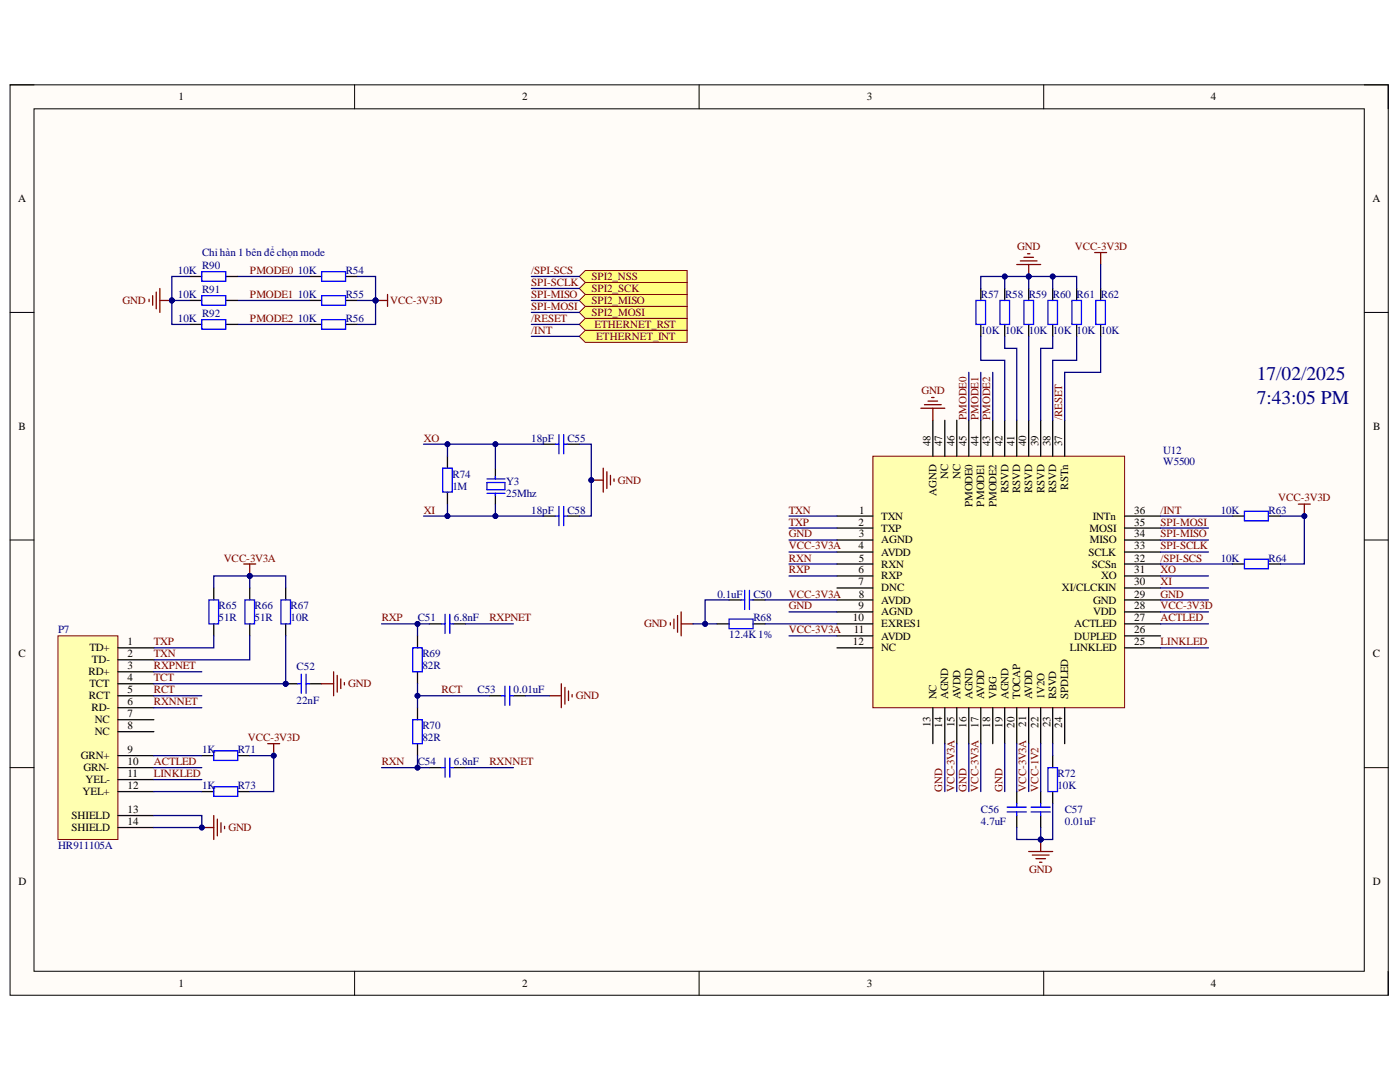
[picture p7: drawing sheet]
<svg xmlns="http://www.w3.org/2000/svg" width="279mm" height="216mm" viewBox="0 0 279 216" stroke-linecap="round" stroke-linejoin="round" font-family="sans-serif">
<defs><g id="words">
<g font-size="3.9" fill="#000080">
<text x="250.8" y="75.8">17/02/2025</text>
<text x="250.8" y="80.6">7:43:05 PM</text>
</g>
<g font-size="2.2">
<text x="35.6" y="20">1</text>
<text x="104.2" y="20">2</text>
<text x="173" y="20">3</text>
<text x="241.7" y="20">4</text>
<text x="3.6" y="40.3">A</text>
<text x="273.9" y="40.3">A</text>
<text x="3.7" y="85.8">B</text>
<text x="185.7" y="89.1" transform="rotate(-90 185.7 89.1)">48</text>
<text x="188.1" y="89.1" transform="rotate(-90 188.1 89.1)">47</text>
<text x="190.5" y="89.1" transform="rotate(-90 190.5 89.1)">46</text>
<text x="192.9" y="89.1" transform="rotate(-90 192.9 89.1)">45</text>
<text x="195.2" y="89.1" transform="rotate(-90 195.2 89.1)">44</text>
<text x="197.6" y="89.1" transform="rotate(-90 197.6 89.1)">43</text>
<text x="200.1" y="89.1" transform="rotate(-90 200.1 89.1)">42</text>
<text x="202.4" y="89.1" transform="rotate(-90 202.4 89.1)">41</text>
<text x="204.8" y="89.1" transform="rotate(-90 204.8 89.1)">40</text>
<text x="207.3" y="89.1" transform="rotate(-90 207.3 89.1)">39</text>
<text x="209.6" y="89.1" transform="rotate(-90 209.6 89.1)">38</text>
<text x="212" y="89.1" transform="rotate(-90 212 89.1)">37</text>
<text x="274.1" y="85.8">B</text>
<text x="189.2" y="95.6" transform="rotate(-90 189.2 95.6)">NC</text>
<text x="191.7" y="95.6" transform="rotate(-90 191.7 95.6)">NC</text>
<text x="186.9" y="98.9" transform="rotate(-90 186.9 98.9)">AGND</text>
<text x="194.1" y="101.2" transform="rotate(-90 194.1 101.2)">PMODE0</text>
<text x="196.4" y="101.1" transform="rotate(-90 196.4 101.1)">PMODE1</text>
<text x="198.9" y="101.2" transform="rotate(-90 198.9 101.2)">PMODE2</text>
<text x="201.3" y="98.4" transform="rotate(-90 201.3 98.4)">RSVD</text>
<text x="203.6" y="98.4" transform="rotate(-90 203.6 98.4)">RSVD</text>
<text x="206" y="98.4" transform="rotate(-90 206 98.4)">RSVD</text>
<text x="208.4" y="98.4" transform="rotate(-90 208.4 98.4)">RSVD</text>
<text x="210.8" y="98.4" transform="rotate(-90 210.8 98.4)">RSVD</text>
<text x="213.2" y="97.7" transform="rotate(-90 213.2 97.7)">RSTn</text>
<text x="171.3" y="104.9">2</text>
<text x="171.4" y="107.2">3</text>
<text x="171.5" y="102.5">1</text>
<text x="175.9" y="106.1">TXP</text>
<text x="175.9" y="103.7">TXN</text>
<text x="217.4" y="106.1">MOSI</text>
<text x="218.1" y="103.7">INTn</text>
<text x="226.4" y="107.2">34</text>
<text x="226.4" y="104.9">35</text>
<text x="226.4" y="102.5">36</text>
<text x="171.3" y="109.6">4</text>
<text x="171.4" y="112.1">5</text>
<text x="175.9" y="108.4">AGND</text>
<text x="175.9" y="110.9">AVDD</text>
<text x="175.9" y="113.2">RXN</text>
<text x="217.2" y="110.9">SCLK</text>
<text x="217.5" y="108.4">MISO</text>
<text x="217.9" y="113.2">SCSn</text>
<text x="226.4" y="112.1">32</text>
<text x="226.4" y="109.6">33</text>
<text x="171.3" y="114.4">6</text>
<text x="171.3" y="116.8">7</text>
<text x="171.4" y="119.2">8</text>
<text x="175.9" y="115.6">RXP</text>
<text x="175.9" y="118">DNC</text>
<text x="211.9" y="118">XI/CLCKIN</text>
<text x="219.8" y="115.6">XO</text>
<text x="226.4" y="119.2">29</text>
<text x="226.4" y="116.8">30</text>
<text x="226.4" y="114.4">31</text>
<text x="170.2" y="124">10</text>
<text x="171.3" y="121.6">9</text>
<text x="175.9" y="120.4">AVDD</text>
<text x="175.9" y="125.2">EXRES1</text>
<text x="175.9" y="122.8">AGND</text>
<text x="214.4" y="125.2">ACTLED</text>
<text x="218.2" y="122.8">VDD</text>
<text x="218.2" y="120.4">GND</text>
<text x="226.4" y="124">27</text>
<text x="226.4" y="121.6">28</text>
<text x="3.7" y="131.2">C</text>
<text x="17.8" y="130">TD+</text>
<text x="25.5" y="128.8">1</text>
<text x="25.5" y="131.2">2</text>
<text x="170.2" y="128.8">12</text>
<text x="170.4" y="126.3">11</text>
<text x="175.9" y="127.6">AVDD</text>
<text x="175.9" y="130">NC</text>
<text x="213.5" y="130">LINKLED</text>
<text x="214.4" y="127.6">DUPLED</text>
<text x="226.4" y="128.8">25</text>
<text x="226.4" y="126.3">26</text>
<text x="274" y="131.2">C</text>
<text x="17.7" y="134.7">RD+</text>
<text x="17.8" y="137.2">TCT</text>
<text x="18.3" y="132.3">TD-</text>
<text x="25.5" y="133.5">3</text>
<text x="25.5" y="136">4</text>
<text x="17.8" y="139.5">RCT</text>
<text x="18.3" y="141.9">RD-</text>
<text x="25.5" y="138.3">5</text>
<text x="25.5" y="140.7">6</text>
<text x="25.5" y="143.1">7</text>
<text x="186.9" y="139.5" transform="rotate(-90 186.9 139.5)">NC</text>
<text x="189.2" y="139.5" transform="rotate(-90 189.2 139.5)">AGND</text>
<text x="191.7" y="139.5" transform="rotate(-90 191.7 139.5)">AVDD</text>
<text x="194.1" y="139.5" transform="rotate(-90 194.1 139.5)">AGND</text>
<text x="196.4" y="139.5" transform="rotate(-90 196.4 139.5)">AVDD</text>
<text x="198.9" y="139.5" transform="rotate(-90 198.9 139.5)">VBG</text>
<text x="201.3" y="139.5" transform="rotate(-90 201.3 139.5)">AGND</text>
<text x="203.6" y="139.5" transform="rotate(-90 203.6 139.5)">TOCAP</text>
<text x="206" y="139.5" transform="rotate(-90 206 139.5)">AVDD</text>
<text x="208.4" y="139.5" transform="rotate(-90 208.4 139.5)">1V2O</text>
<text x="210.8" y="139.5" transform="rotate(-90 210.8 139.5)">RSVD</text>
<text x="213.2" y="139.5" transform="rotate(-90 213.2 139.5)">SPDLED</text>
<text x="18.9" y="144.3">NC</text>
<text x="18.9" y="146.7">NC</text>
<text x="25.5" y="145.5">8</text>
<text x="185.7" y="145.1" transform="rotate(-90 185.7 145.1)">13</text>
<text x="188.1" y="145.2" transform="rotate(-90 188.1 145.2)">14</text>
<text x="190.5" y="145.1" transform="rotate(-90 190.5 145.1)">15</text>
<text x="192.9" y="145.2" transform="rotate(-90 192.9 145.2)">16</text>
<text x="195.2" y="145.2" transform="rotate(-90 195.2 145.2)">17</text>
<text x="197.6" y="145.2" transform="rotate(-90 197.6 145.2)">18</text>
<text x="200.1" y="145.2" transform="rotate(-90 200.1 145.2)">19</text>
<text x="202.4" y="145.2" transform="rotate(-90 202.4 145.2)">20</text>
<text x="204.8" y="145" transform="rotate(-90 204.8 145)">21</text>
<text x="207.3" y="145.2" transform="rotate(-90 207.3 145.2)">22</text>
<text x="209.6" y="145.1" transform="rotate(-90 209.6 145.1)">23</text>
<text x="212" y="145.2" transform="rotate(-90 212 145.2)">24</text>
<text x="16.2" y="151.4">GRN+</text>
<text x="16.7" y="153.9">GRN-</text>
<text x="25.5" y="150.3">9</text>
<text x="25.5" y="152.6">10</text>
<text x="25.5" y="155.1">11</text>
<text x="16.5" y="158.6">YEL+</text>
<text x="17.1" y="156.3">YEL-</text>
<text x="25.5" y="157.4">12</text>
<text x="14.3" y="163.4">SHIELD</text>
<text x="14.3" y="165.8">SHIELD</text>
<text x="25.5" y="162.3">13</text>
<text x="25.5" y="164.6">14</text>
<text x="3.7" y="176.5">D</text>
<text x="274" y="176.5">D</text>
<text x="35.6" y="196.9">1</text>
<text x="104.2" y="196.9">2</text>
<text x="173" y="196.9">3</text>
<text x="241.7" y="196.9">4</text>
</g>
<g font-size="2.2" fill="#000080">
<text x="40.3" y="53.8">R90</text>
<text x="40.3" y="51">Chỉ hàn 1 bên để chọn mode</text>
<text x="35.5" y="59.4">10K</text>
<text x="35.5" y="54.7">10K</text>
<text x="40.3" y="58.5">R91</text>
<text x="59.4" y="54.7">10K</text>
<text x="59.4" y="59.4">10K</text>
<text x="69" y="54.7">R54</text>
<text x="69" y="59.4">R55</text>
<text x="195.8" y="59.4">R57</text>
<text x="200.6" y="59.4">R58</text>
<text x="205.3" y="59.4">R59</text>
<text x="210.1" y="59.4">R60 R61</text>
<text x="219.7" y="59.4">R62</text>
<text x="35.5" y="64.2">10K</text>
<text x="40.3" y="63.3">R92</text>
<text x="59.4" y="64.2">10K</text>
<text x="69" y="64.2">R56</text>
<text x="195.8" y="66.6">10K</text>
<text x="200.6" y="66.6">10K</text>
<text x="205.3" y="66.6">10K</text>
<text x="210.1" y="66.6">10K 10K</text>
<text x="219.7" y="66.6">10K</text>
<text x="106" y="88.1">18pF</text>
<text x="113.2" y="88.1">C55</text>
<text x="90.3" y="95.3">R74</text>
<text x="232.1" y="90.5">U12</text>
<text x="232.1" y="92.9">W5500</text>
<text x="90.3" y="97.7">1M</text>
<text x="101" y="96.8">Y3</text>
<text x="101" y="99.1">25Mhz</text>
<text x="106" y="102.5">18pF</text>
<text x="113.2" y="102.5">C58</text>
<text x="243.6" y="102.5">10K</text>
<text x="253.2" y="102.5">R63</text>
<text x="243.6" y="112.1">10K</text>
<text x="253.2" y="112.1">R64</text>
<text x="143.2" y="119.2">0.1uF</text>
<text x="150.3" y="119.2">C50</text>
<text x="43.6" y="124">51R</text>
<text x="43.6" y="121.6">R65</text>
<text x="50.8" y="124">51R</text>
<text x="50.8" y="121.6">R66</text>
<text x="58" y="124">10R</text>
<text x="58" y="121.6">R67</text>
<text x="83.4" y="124">C51</text>
<text x="90.6" y="124">6.8nF</text>
<text x="150.3" y="124">R68</text>
<text x="11.6" y="126.3">P7</text>
<text x="84.3" y="131.2">R69</text>
<text x="145.5" y="127.4">12.4K1%</text>
<text x="59.2" y="133.8">C52</text>
<text x="84.3" y="133.5">82R</text>
<text x="59.2" y="140.5">22nF</text>
<text x="95.3" y="138.3">C53</text>
<text x="102.5" y="138.3">0.01uF</text>
<text x="84.3" y="147.9">82R</text>
<text x="84.3" y="145.5">R70</text>
<text x="40.3" y="150.3">1K</text>
<text x="47.4" y="150.3">R71</text>
<text x="83.4" y="152.6">C54</text>
<text x="90.6" y="152.6">6.8nF</text>
<text x="211.1" y="155.1">R72</text>
<text x="40.3" y="157.4">1K</text>
<text x="47.4" y="157.4">R73</text>
<text x="211.1" y="157.4">10K</text>
<text x="195.8" y="164.6">4.7uF</text>
<text x="195.8" y="162.3">C56</text>
<text x="212.5" y="164.6">0.01uF</text>
<text x="212.5" y="162.3">C57</text>
<text x="11.6" y="169.4">HR911105A</text>
</g>
<g font-size="2.2" fill="#800000">
<text x="203" y="49.9">GND</text>
<text x="214.5" y="49.9">VCC-3V3D</text>
<text x="49.9" y="54.7">PMODE0</text>
<text x="49.9" y="59.4">PMODE1</text>
<text x="106" y="59.4">SPI-MISO</text>
<text x="106" y="57">SPI-SCLK</text>
<text x="106" y="54.7">/SPI-SCS</text>
<text x="118" y="55.9">SPI2_NSS</text>
<text x="118" y="58.2">SPI2_SCK</text>
<text x="24.4" y="60.7">GND</text>
<text x="49.9" y="64.2">PMODE2</text>
<text x="77.9" y="60.7">VCC-3V3D</text>
<text x="106" y="61.9">SPI-MOSI</text>
<text x="106" y="64.2">/RESET</text>
<text x="118" y="60.7">SPI2_MISO</text>
<text x="118" y="63">SPI2_MOSI</text>
<text x="118.6" y="65.4">ETHERNET_RST</text>
<text x="106" y="66.6">/INT</text>
<text x="119" y="67.8">ETHERNET_INT</text>
<text x="183.9" y="78.6">GND</text>
<text x="192.9" y="83.8" transform="rotate(-90 192.9 83.8)">PMODE0</text>
<text x="195.2" y="83.8" transform="rotate(-90 195.2 83.8)">PMODE1</text>
<text x="197.6" y="83.8" transform="rotate(-90 197.6 83.8)">PMODE2</text>
<text x="212" y="83.8" transform="rotate(-90 212 83.8)">/RESET</text>
<text x="84.6" y="88.1">XO</text>
<text x="123.3" y="96.5">GND</text>
<text x="255.1" y="100.1">VCC-3V3D</text>
<text x="84.6" y="102.5">XI</text>
<text x="157.5" y="102.5">TXN</text>
<text x="157.5" y="104.9">TXP</text>
<text x="157.5" y="107.2">GND</text>
<text x="231.6" y="107.2">SPI-MISO</text>
<text x="231.6" y="104.9">SPI-MOSI</text>
<text x="231.6" y="102.5">/INT</text>
<text x="44.6" y="112.1">VCC-3V3A</text>
<text x="157.5" y="109.6">VCC-3V3A</text>
<text x="157.5" y="112.1">RXN</text>
<text x="231.6" y="112.1">/SPI-SCS</text>
<text x="231.6" y="109.6">SPI-SCLK</text>
<text x="157.5" y="114.4">RXP</text>
<text x="157.5" y="119.2">VCC-3V3A</text>
<text x="231.6" y="119.2">GND</text>
<text x="231.6" y="116.8">XI</text>
<text x="231.6" y="114.4">XO</text>
<text x="76.2" y="124">RXP</text>
<text x="97.7" y="124">RXPNET</text>
<text x="128.5" y="125.2">GND</text>
<text x="157.5" y="121.6">GND</text>
<text x="231.6" y="124">ACTLED</text>
<text x="231.6" y="121.6">VCC-3V3D</text>
<text x="30.7" y="131.2">TXN</text>
<text x="30.7" y="128.8">TXP</text>
<text x="157.5" y="126.3">VCC-3V3A</text>
<text x="231.6" y="128.8">LINKLED</text>
<text x="30.7" y="133.5">RXPNET</text>
<text x="30.7" y="136">TCT</text>
<text x="69.5" y="137.2">GND</text>
<text x="30.7" y="140.7">RXNNET</text>
<text x="30.7" y="138.3">RCT</text>
<text x="88.1" y="138.3">RCT</text>
<text x="114.9" y="139.5">GND</text>
<text x="49.5" y="147.9">VCC-3V3D</text>
<text x="30.7" y="155.1">LINKLED</text>
<text x="30.7" y="152.6">ACTLED</text>
<text x="76.2" y="152.6">RXN</text>
<text x="97.7" y="152.6">RXNNET</text>
<text x="188.1" y="158" transform="rotate(-90 188.1 158)">GND</text>
<text x="190.5" y="158" transform="rotate(-90 190.5 158)">VCC-3V3A</text>
<text x="192.9" y="158" transform="rotate(-90 192.9 158)">GND</text>
<text x="195.2" y="158" transform="rotate(-90 195.2 158)">VCC-3V3A</text>
<text x="200.1" y="158" transform="rotate(-90 200.1 158)">GND</text>
<text x="204.8" y="158" transform="rotate(-90 204.8 158)">VCC-3V3A</text>
<text x="207.3" y="158" transform="rotate(-90 207.3 158)">VCC-1V2</text>
<text x="45.6" y="165.8">GND</text>
<text x="205.4" y="174.2">GND</text>
</g>
</g></defs>
<path d="M2 16.9h275.1v181.7h-275.1z" fill-rule="evenodd" fill="#fffcf8"/>
<path d="M2 16.9h275.1v181.7h-275.1z" fill="none" stroke="#000" stroke-width=".2"/>
<path d="M6.8 21.7h265.5v172.1h-265.5z" fill-rule="evenodd" fill="#fffcf8"/>
<g fill="none" stroke="#000" stroke-width=".2">
<path d="M2 16.9h4.8M70.8 16.9v4.8M139.5 16.9v4.8M208.3 16.9v4.8M272.3 16.9h4.8v4.8M6.8 21.7h265.5v172.1h-265.5zM2 62.3h4.8M272.3 62.3h4.8M2 107.8h4.8M272.3 107.8h4.8M2 153.2h4.8M272.3 153.2h4.8"/>
<path d="M70.8 193.8v4.8M139.5 193.8v4.8M208.3 193.8v4.8M277.1 193.8v4.8"/>
</g>
<path d="M174.2 91h50.2v50.2h-50.2z" fill-rule="evenodd" fill="#ffffb0"/>
<path d="M174.2 91h50.2v50.2h-50.2z" fill="none" stroke="#800000" stroke-width=".2"/>
<g fill="none" stroke="#000" stroke-width=".25">
<path d="M186.2 83.9v7.1M188.6 83.9v7.1M190.9 83.9v7.1M193.3 83.9v7.1M195.7 83.9v7.1M198.1 83.9v7.1M200.5 83.9v7.1M202.9 83.9v7.1M205.3 83.9v7.1M207.7 83.9v7.1M210.1 83.9v7.1M212.5 83.9v7.1"/>
<path d="M167 105.4h7.2M167 107.8h7.2M167 110.2h7.2M167 112.5h7.2M167 114.9h7.2M167 117.3h7.2M167 119.7h7.2M167 103h7.2M224.4 105.4h7.2M224.4 107.8h7.2M224.4 110.2h7.2M224.4 112.5h7.2"/>
<path d="M224.4 114.9h7.2M224.4 117.3h7.2M224.4 119.7h7.2M224.4 103h7.2M167 124.5h7.2M167 126.9h7.2M167 129.3h7.2M167 122.1h7.2M224.4 124.5h7.2M224.4 126.9h7.2M224.4 129.3h7.2M224.4 122.1h7.2"/>
<path d="M186.2 141.2v7.2M188.6 141.2v7.2M190.9 141.2v7.2M193.3 141.2v7.2M195.7 141.2v7.2M198.1 141.2v7.2M200.5 141.2v7.2M202.9 141.2v7.2M205.3 141.2v7.2M207.7 141.2v7.2M210.1 141.2v7.2M212.5 141.2v7.2"/>
</g>
<path d="M11.6 126.9h11.9v40.6h-11.9z" fill-rule="evenodd" fill="#ffffb0"/>
<path d="M11.6 126.9h11.9v40.6h-11.9z" fill="none" stroke="#800000" stroke-width=".2"/>
<g fill="none" stroke="#000" stroke-width=".25">
<path d="M145.5 119.7h2.4M150.3 119.7h2.4M23.5 129.3h7.2M23.5 131.7h7.2M23.5 134h7.2M23.5 136.4h7.2M23.5 138.8h7.2M143.1 124.5h2.4M150.3 124.5h2.4M23.5 141.2h7.2M23.5 143.6h7.2M23.5 146h7.2"/>
<path d="M23.5 150.8h7.2M23.5 153.2h7.2M23.5 155.6h7.2M23.5 158h7.2M40.3 150.8h2.4M40.3 158h2.4M47.4 150.8h2.4M47.4 158h2.4M202.9 158v2.3M207.7 158v2.3M210.1 150.8v2.4M210.1 158v2.3"/>
<path d="M23.5 162.7h7.2M23.5 165.1h7.2M202.9 162.7v2.4M207.7 162.7v2.4"/>
</g>
<g fill="none" stroke="#00f" stroke-width=".25">
<path d="M147.9 119.7h.7M148.6 117.8v3.8M149.6 117.8v3.8M149.6 119.7h.7M145.5 123.5h4.8v1.9h-4.8zM42.7 149.8h4.7v1.9h-4.7zM42.7 157h4.7v1.9h-4.7zM209.1 153.2h1.9v4.8h-1.9zM201 162h3.8M201 161.1h3.8M202.9 160.3v.8M202.9 162v.7"/>
<path d="M205.8 162h3.8M205.8 161.1h3.8M207.7 160.3v.8M207.7 162v.7"/>
</g>
<path d="M133.8 124.2v.5M134.5 123.5v1.9M135.2 122.8v3.4M135.9 122.1v4.8M135.9 124.5h2.4M53.4 148.4h2.4M54.6 148.4v2.4" fill="none" stroke="#800000" stroke-width=".25"/>
<circle cx="54.6" cy="150.8" r=".48" fill="#000080"/>
<circle cx="54.6" cy="150.8" r=".48" fill="none" stroke="#000080" stroke-width=".2"/>
<path d="M246 112.5h2.4M246 103h2.4M253.1 112.5h2.4M253.1 103h2.4" fill="none" stroke="#000" stroke-width=".25"/>
<path d="M248.4 111.6h4.7v1.9h-4.7zM248.4 102h4.7v1.9h-4.7z" fill="none" stroke="#00f" stroke-width=".25"/>
<path d="M259.1 100.6h2.4M260.3 100.6v2.4" fill="none" stroke="#800000" stroke-width=".25"/>
<circle cx="260.3" cy="103" r=".48" fill="#000080"/>
<circle cx="260.3" cy="103" r=".48" fill="none" stroke="#000080" stroke-width=".2"/>
<path d="M89.3 91v2.4M89.3 98.2v2.4M108.4 88.6h2.4M113.2 88.6h2.4M108.4 103h2.4M113.2 103h2.4" fill="none" stroke="#000" stroke-width=".25"/>
<path d="M88.3 93.4h2v4.8h-2zM110.8 88.6h.7M111.5 86.7v3.8M112.5 86.7v3.8M112.5 88.6h.7M110.8 103h.7M111.5 101.1v3.8M112.5 101.1v3.8M112.5 103h.7" fill="none" stroke="#00f" stroke-width=".25"/>
<path d="M118 95.8h2.4M120.4 93.4v4.8M121.1 94.1v3.4M121.8 94.9v1.9M122.5 95.6v.4" fill="none" stroke="#800000" stroke-width=".25"/>
<circle cx="118" cy="95.8" r=".48" fill="#000080"/>
<circle cx="118" cy="95.8" r=".48" fill="none" stroke="#000080" stroke-width=".2"/>
<path d="M75 60h2.3M77.3 58.8v2.3M185.9 79.3h.5M183.8 81.5h4.8M184.5 80.8h3.3M185.2 80h1.9M186.2 81.5v2.4" fill="none" stroke="#800000" stroke-width=".25"/>
<path d="M61.8 55.2h2.4M61.8 60h2.4M69 55.2h2.4M69 60h2.4M61.8 64.7h2.4M69 64.7h2.4" fill="none" stroke="#000" stroke-width=".25"/>
<path d="M64.2 54.2h4.8v1.9h-4.8zM64.2 59h4.8v1.9h-4.8zM64.2 63.8h4.8v1.9h-4.8z" fill="none" stroke="#00f" stroke-width=".25"/>
<circle cx="74.9" cy="60" r=".48" fill="#000080"/>
<circle cx="74.9" cy="60" r=".48" fill="none" stroke="#000080" stroke-width=".2"/>
<path d="M195.7 57.6v2.4M200.5 57.6v2.4M205.3 57.6v2.4M210.1 57.6v2.4M214.9 57.6v2.4M219.7 57.6v2.4M195.7 64.7v2.4M200.5 64.7v2.4M205.3 64.7v2.4M210.1 64.7v2.4M214.9 64.7v2.4M219.7 64.7v2.4" fill="none" stroke="#000" stroke-width=".25"/>
<path d="M194.8 60h1.9v4.7h-1.9zM199.6 60h1.9v4.7h-1.9zM204.3 60h2v4.7h-2zM209.1 60h1.9v4.7h-1.9zM213.9 60h1.9v4.7h-1.9zM218.7 60h1.9v4.7h-1.9z" fill="none" stroke="#00f" stroke-width=".25"/>
<path d="M202.9 52.8h4.8M203.6 52.1h3.4M204.3 51.3h2M205.1 50.6h.4M205.3 52.8v2.4" fill="none" stroke="#800000" stroke-width=".25"/>
<circle cx="205.3" cy="55.2" r=".48" fill="#000080"/>
<circle cx="205.3" cy="55.2" r=".48" fill="none" stroke="#000080" stroke-width=".2"/>
<path d="M218.5 50.4h2.4M219.7 50.4v2.4M40.3 165.1h2.4M42.7 162.7v4.8M43.4 163.5v3.3M44.1 164.2v1.9M44.8 164.9v.5" fill="none" stroke="#800000" stroke-width=".25"/>
<circle cx="40.3" cy="165.1" r=".48" fill="#000080"/>
<circle cx="40.3" cy="165.1" r=".48" fill="none" stroke="#000080" stroke-width=".2"/>
<g fill="none" stroke="#000" stroke-width=".25">
<path d="M42.7 117.3v2.4M49.8 117.3v2.4M42.7 124.5v2.4M49.8 124.5v2.4M83.3 126.9v2.4M83.3 134v2.4M85.7 124.5h2.4M90.5 124.5h2.4M97.7 138.8h2.4M102.5 138.8h2.3M83.3 141.2v2.4M83.3 148.4v2.4"/>
<path d="M85.7 153.2h2.4M90.5 153.2h2.4"/>
</g>
<g fill="none" stroke="#00f" stroke-width=".25">
<path d="M41.7 119.7h1.9v4.8h-1.9zM48.9 119.7h1.9v4.8h-1.9zM82.4 129.3h1.9v4.7h-1.9zM88.1 124.5h.7M88.8 122.6v3.8M89.8 122.6v3.8M89.8 124.5h.7M100.1 138.8h.7M100.8 136.9v3.8M101.7 136.9v3.8M101.7 138.8h.8M82.4 143.6h1.9v4.8h-1.9z"/>
<path d="M88.1 153.2h.7M88.8 151.3v3.8M89.8 151.3v3.8M89.8 153.2h.7"/>
</g>
<path d="M48.6 112.5h2.4M49.8 112.5v2.4M109.6 138.8h2.4M112 136.4v4.8M112.7 137.2v3.3M113.5 137.9v1.9M114.2 138.6v.5" fill="none" stroke="#800000" stroke-width=".25"/>
<circle cx="49.8" cy="114.9" r=".48" fill="#000080"/>
<circle cx="49.8" cy="114.9" r=".48" fill="none" stroke="#000080" stroke-width=".2"/>
<circle cx="57" cy="136.4" r=".48" fill="#000080"/>
<circle cx="57" cy="136.4" r=".48" fill="none" stroke="#000080" stroke-width=".2"/>
<path d="M57 136.4h2.4" fill="none" stroke="#000" stroke-width=".25"/>
<circle cx="57" cy="136.4" r=".48" fill="#000080"/>
<circle cx="57" cy="136.4" r=".48" fill="none" stroke="#000080" stroke-width=".2"/>
<path d="M57 117.3v2.4M57 124.5v2.4M61.8 136.4h2.4" fill="none" stroke="#000" stroke-width=".25"/>
<path d="M56.1 119.7h1.9v4.8h-1.9zM59.4 136.4h.7M60.1 134.5v3.9M61.1 134.5v3.9M61.1 136.4h.7" fill="none" stroke="#00f" stroke-width=".25"/>
<path d="M64.2 136.4h2.4M66.6 134v4.8M67.3 134.8v3.3M68 135.5v1.9M68.7 136.2v.5M205.3 169.9h4.8M206 170.6h3.4M206.7 171.3h2M207.5 172.1h.4M207.7 167.5v2.4" fill="none" stroke="#800000" stroke-width=".25"/>
<circle cx="207.7" cy="167.5" r=".48" fill="#000080"/>
<circle cx="207.7" cy="167.5" r=".48" fill="none" stroke="#000080" stroke-width=".2"/>
<path d="M98.9 93.4v2.2M98.9 98.4v2.2" fill="none" stroke="#000" stroke-width=".25"/>
<path d="M97.2 98.4h3.6M97.2 95.6h3.6M97.2 96.3h3.6v1.4h-3.6zM98.9 95.1v.5M98.9 98.4v.5" fill="none" stroke="#00f" stroke-width=".25"/>
<path d="M115.6 55.2l1.2-1.2h20.3v2.4h-20.3z" fill-rule="evenodd" fill="#ffff80"/>
<path d="M115.6 55.2l1.2-1.2h20.3v2.4h-20.3z" fill="none" stroke="#800000" stroke-width=".2"/>
<path d="M115.6 57.6l1.2-1.2h20.3v2.4h-20.3z" fill-rule="evenodd" fill="#ffff80"/>
<path d="M115.6 57.6l1.2-1.2h20.3v2.4h-20.3z" fill="none" stroke="#800000" stroke-width=".2"/>
<path d="M116.8 58.8h20.3v2.3h-20.3l-1.2-1.1z" fill-rule="evenodd" fill="#ffff80"/>
<path d="M116.8 58.8h20.3v2.3h-20.3l-1.2-1.1z" fill="none" stroke="#800000" stroke-width=".2"/>
<path d="M115.6 62.3l1.2-1.2h20.3v2.4h-20.3z" fill-rule="evenodd" fill="#ffff80"/>
<path d="M115.6 62.3l1.2-1.2h20.3v2.4h-20.3z" fill="none" stroke="#800000" stroke-width=".2"/>
<path d="M116.8 63.5h20.3v2.4h-20.3l-1.2-1.2z" fill-rule="evenodd" fill="#ffff80"/>
<path d="M116.8 63.5h20.3v2.4h-20.3l-1.2-1.2z" fill="none" stroke="#800000" stroke-width=".2"/>
<path d="M115.6 67.1l1.2-1.2h20.3v2.4h-20.3z" fill-rule="evenodd" fill="#ffff80"/>
<path d="M115.6 67.1l1.2-1.2h20.3v2.4h-20.3z" fill="none" stroke="#800000" stroke-width=".2"/>
<g fill="none" stroke="#000080" stroke-width=".25">
<path d="M145.5 119.7h-4.8v4.8M157.5 103h9.5M157.5 105.4h9.5M157.5 107.8h9.5M157.5 110.1h9.5M157.5 112.5h9.5M157.5 114.9h9.5M30.7 134h9.6M30.7 138.8h9.6M152.7 124.5h14.3M157.5 122.1h9.5M157.5 126.9h9.5"/>
<path d="M30.7 141.2h9.6M30.7 150.8h9.6M30.7 153.2h9.6M30.7 155.6h9.6M30.7 158h9.6"/>
</g>
<circle cx="140.7" cy="124.5" r=".48" fill="#000080"/>
<circle cx="140.7" cy="124.5" r=".48" fill="none" stroke="#000080" stroke-width=".2"/>
<path d="M152.7 119.7h14.3M188.6 148.4v9.6M190.9 148.4v9.6M193.3 148.4v9.6M195.7 148.4v9.6M200.5 148.4v9.6M202.9 148.4v9.6M205.3 148.4v9.6M207.7 148.4v9.6M210.1 148.4v2.4M210.1 160.3v7.2h-2.4" fill="none" stroke="#000080" stroke-width=".25"/>
<circle cx="207.7" cy="167.5" r=".48" fill="#000080"/>
<circle cx="207.7" cy="167.5" r=".48" fill="none" stroke="#000080" stroke-width=".2"/>
<path d="M231.6 119.7h9.6M231.6 117.3h9.6M231.6 114.9h9.6M231.6 110.2h9.6M231.6 107.8h9.6M231.6 105.4h9.6M231.6 129.3h9.6M231.6 124.5h9.6M231.6 122.1h9.6M49.8 150.8h4.8v7.2h-4.8" fill="none" stroke="#000080" stroke-width=".25"/>
<circle cx="54.6" cy="150.8" r=".48" fill="#000080"/>
<circle cx="54.6" cy="150.8" r=".48" fill="none" stroke="#000080" stroke-width=".2"/>
<path d="M231.6 103h14.4M231.6 112.5h14.4M255.5 103h4.8v9.5h-4.8" fill="none" stroke="#000080" stroke-width=".25"/>
<circle cx="260.3" cy="103" r=".48" fill="#000080"/>
<circle cx="260.3" cy="103" r=".48" fill="none" stroke="#000080" stroke-width=".2"/>
<path d="M115.6 88.6h2.4v14.4h-2.4" fill="none" stroke="#000080" stroke-width=".25"/>
<circle cx="118" cy="95.8" r=".48" fill="#000080"/>
<circle cx="118" cy="95.8" r=".48" fill="none" stroke="#000080" stroke-width=".2"/>
<path d="M98.9 100.6v2.4" fill="none" stroke="#000080" stroke-width=".25"/>
<circle cx="98.9" cy="103" r=".48" fill="#000080"/>
<circle cx="98.9" cy="103" r=".48" fill="none" stroke="#000080" stroke-width=".2"/>
<path d="M84.5 88.6h4.8" fill="none" stroke="#000080" stroke-width=".25"/>
<circle cx="89.3" cy="88.6" r=".48" fill="#000080"/>
<circle cx="89.3" cy="88.6" r=".48" fill="none" stroke="#000080" stroke-width=".2"/>
<path d="M84.5 103h4.8" fill="none" stroke="#000080" stroke-width=".25"/>
<circle cx="89.3" cy="103" r=".48" fill="#000080"/>
<circle cx="89.3" cy="103" r=".48" fill="none" stroke="#000080" stroke-width=".2"/>
<g fill="none" stroke="#000080" stroke-width=".25">
<path d="M47.4 60h14.4M47.4 55.2h14.4M106 60h9.6M106 57.6h9.6M106 55.2h9.6M200.5 55.2v2.4M47.4 64.7h14.4M106 67.1h9.6M106 64.7h9.6M106 62.3h9.6M193.3 74.3v9.6M195.7 67.1v4.8h4.8v12"/>
<path d="M195.7 74.3v9.6M198.1 74.3v9.6M200.5 67.1v2.4h2.4v14.4M205.3 67.1v16.8M210.1 67.1v2.4h-2.4v14.4M214.9 67.1v4.8h-4.8v12"/>
</g>
<circle cx="200.5" cy="55.2" r=".48" fill="#000080"/>
<circle cx="200.5" cy="55.2" r=".48" fill="none" stroke="#000080" stroke-width=".2"/>
<path d="M205.3 55.2v2.4" fill="none" stroke="#000080" stroke-width=".25"/>
<circle cx="205.3" cy="55.2" r=".48" fill="#000080"/>
<circle cx="205.3" cy="55.2" r=".48" fill="none" stroke="#000080" stroke-width=".2"/>
<path d="M210.1 55.2v2.4" fill="none" stroke="#000080" stroke-width=".25"/>
<circle cx="210.1" cy="55.2" r=".48" fill="#000080"/>
<circle cx="210.1" cy="55.2" r=".48" fill="none" stroke="#000080" stroke-width=".2"/>
<path d="M219.7 52.8v4.8M219.7 67.1v7.2h-7.2v9.6M30.7 162.7h9.6v2.4h-9.6" fill="none" stroke="#000080" stroke-width=".25"/>
<circle cx="40.3" cy="165.1" r=".48" fill="#000080"/>
<circle cx="40.3" cy="165.1" r=".48" fill="none" stroke="#000080" stroke-width=".2"/>
<path d="M85.7 124.5h-2.4v2.4" fill="none" stroke="#000080" stroke-width=".25"/>
<circle cx="83.3" cy="124.5" r=".48" fill="#000080"/>
<circle cx="83.3" cy="124.5" r=".48" fill="none" stroke="#000080" stroke-width=".2"/>
<path d="M83.3 150.8v2.4h2.4" fill="none" stroke="#000080" stroke-width=".25"/>
<circle cx="83.3" cy="153.2" r=".48" fill="#000080"/>
<circle cx="83.3" cy="153.2" r=".48" fill="none" stroke="#000080" stroke-width=".2"/>
<path d="M76.1 124.5h7.2" fill="none" stroke="#000080" stroke-width=".25"/>
<circle cx="83.3" cy="124.5" r=".48" fill="#000080"/>
<circle cx="83.3" cy="124.5" r=".48" fill="none" stroke="#000080" stroke-width=".2"/>
<path d="M76.1 153.2h7.2" fill="none" stroke="#000080" stroke-width=".25"/>
<circle cx="83.3" cy="153.2" r=".48" fill="#000080"/>
<circle cx="83.3" cy="153.2" r=".48" fill="none" stroke="#000080" stroke-width=".2"/>
<path d="M83.3 138.8h14.4" fill="none" stroke="#000080" stroke-width=".25"/>
<circle cx="83.3" cy="138.8" r=".48" fill="#000080"/>
<circle cx="83.3" cy="138.8" r=".48" fill="none" stroke="#000080" stroke-width=".2"/>
<path d="M42.7 117.3v-2.4h7.1v2.4M42.7 126.9v2.4h-12M49.8 126.9v4.8h-19.1M92.9 124.5h9.6M104.8 138.8h4.8M92.9 153.2h9.6" fill="none" stroke="#000080" stroke-width=".25"/>
<circle cx="49.8" cy="114.9" r=".48" fill="#000080"/>
<circle cx="49.8" cy="114.9" r=".48" fill="none" stroke="#000080" stroke-width=".2"/>
<path d="M49.8 114.9h7.2v2.4" fill="none" stroke="#000080" stroke-width=".25"/>
<circle cx="49.8" cy="114.9" r=".48" fill="#000080"/>
<circle cx="49.8" cy="114.9" r=".48" fill="none" stroke="#000080" stroke-width=".2"/>
<path d="M57 126.9v9.5h-26.3" fill="none" stroke="#000080" stroke-width=".25"/>
<circle cx="57" cy="136.4" r=".48" fill="#000080"/>
<circle cx="57" cy="136.4" r=".48" fill="none" stroke="#000080" stroke-width=".2"/>
<path d="M202.9 165.1v2.4h4.8v-2.4" fill="none" stroke="#000080" stroke-width=".25"/>
<circle cx="207.7" cy="167.5" r=".48" fill="#000080"/>
<circle cx="207.7" cy="167.5" r=".48" fill="none" stroke="#000080" stroke-width=".2"/>
<path d="M138.3 124.5h4.8" fill="none" stroke="#000080" stroke-width=".25"/>
<circle cx="140.7" cy="124.5" r=".48" fill="#000080"/>
<circle cx="140.7" cy="124.5" r=".48" fill="none" stroke="#000080" stroke-width=".2"/>
<path d="M195.7 57.6v-2.4h19.2v2.4" fill="none" stroke="#000080" stroke-width=".25"/>
<circle cx="200.5" cy="55.2" r=".48" fill="#000080"/>
<circle cx="200.5" cy="55.2" r=".48" fill="none" stroke="#000080" stroke-width=".2"/>
<circle cx="205.3" cy="55.2" r=".48" fill="#000080"/>
<circle cx="205.3" cy="55.2" r=".48" fill="none" stroke="#000080" stroke-width=".2"/>
<circle cx="210.1" cy="55.2" r=".48" fill="#000080"/>
<circle cx="210.1" cy="55.2" r=".48" fill="none" stroke="#000080" stroke-width=".2"/>
<path d="M83.3 136.4v4.8" fill="none" stroke="#000080" stroke-width=".25"/>
<circle cx="83.3" cy="138.8" r=".48" fill="#000080"/>
<circle cx="83.3" cy="138.8" r=".48" fill="none" stroke="#000080" stroke-width=".2"/>
<path d="M98.9 88.6v4.8" fill="none" stroke="#000080" stroke-width=".25"/>
<circle cx="98.9" cy="88.6" r=".48" fill="#000080"/>
<circle cx="98.9" cy="88.6" r=".48" fill="none" stroke="#000080" stroke-width=".2"/>
<path d="M75 60v4.7h-3.6" fill="none" stroke="#000080" stroke-width=".25"/>
<circle cx="74.9" cy="60" r=".48" fill="#000080"/>
<circle cx="74.9" cy="60" r=".48" fill="none" stroke="#000080" stroke-width=".2"/>
<path d="M71.4 60h3.6" fill="none" stroke="#000080" stroke-width=".25"/>
<circle cx="74.9" cy="60" r=".48" fill="#000080"/>
<circle cx="74.9" cy="60" r=".48" fill="none" stroke="#000080" stroke-width=".2"/>
<path d="M71.4 55.2h3.6v4.8" fill="none" stroke="#000080" stroke-width=".25"/>
<circle cx="74.9" cy="60" r=".48" fill="#000080"/>
<circle cx="74.9" cy="60" r=".48" fill="none" stroke="#000080" stroke-width=".2"/>
<path d="M89.3 100.6v2.4h19.1" fill="none" stroke="#000080" stroke-width=".25"/>
<circle cx="89.3" cy="103" r=".48" fill="#000080"/>
<circle cx="89.3" cy="103" r=".48" fill="none" stroke="#000080" stroke-width=".2"/>
<circle cx="98.9" cy="103" r=".48" fill="#000080"/>
<circle cx="98.9" cy="103" r=".48" fill="none" stroke="#000080" stroke-width=".2"/>
<path d="M108.4 88.6h-19.1v2.4" fill="none" stroke="#000080" stroke-width=".25"/>
<circle cx="89.3" cy="88.6" r=".48" fill="#000080"/>
<circle cx="89.3" cy="88.6" r=".48" fill="none" stroke="#000080" stroke-width=".2"/>
<circle cx="98.9" cy="88.6" r=".48" fill="#000080"/>
<circle cx="98.9" cy="88.6" r=".48" fill="none" stroke="#000080" stroke-width=".2"/>
<path d="M37.9 60h2.4M37.9 55.2h2.4M45.1 60h2.3M45.1 55.2h2.3M37.9 64.7h2.4M45.1 64.7h2.3" fill="none" stroke="#000" stroke-width=".25"/>
<path d="M40.3 59h4.8v1.9h-4.8zM40.3 54.2h4.8v1.9h-4.8zM40.3 63.8h4.8v1.9h-4.8z" fill="none" stroke="#00f" stroke-width=".25"/>
<path d="M37.9 55.2h-3.6v4.8" fill="none" stroke="#000080" stroke-width=".25"/>
<circle cx="34.3" cy="60" r=".48" fill="#000080"/>
<circle cx="34.3" cy="60" r=".48" fill="none" stroke="#000080" stroke-width=".2"/>
<path d="M34.3 60h3.6" fill="none" stroke="#000080" stroke-width=".25"/>
<circle cx="34.3" cy="60" r=".48" fill="#000080"/>
<circle cx="34.3" cy="60" r=".48" fill="none" stroke="#000080" stroke-width=".2"/>
<path d="M34.3 60v4.7h3.6" fill="none" stroke="#000080" stroke-width=".25"/>
<circle cx="34.3" cy="60" r=".48" fill="#000080"/>
<circle cx="34.3" cy="60" r=".48" fill="none" stroke="#000080" stroke-width=".2"/>
<path d="M29.7 59.7v.5M30.5 59v1.9M31.2 58.3v3.3M31.9 57.6v4.7M31.9 60h2.4" fill="none" stroke="#800000" stroke-width=".25"/>
<circle cx="34.3" cy="60" r=".48" fill="#000080"/>
<circle cx="34.3" cy="60" r=".48" fill="none" stroke="#000080" stroke-width=".2"/>
<use href="#words"/>
</svg>
